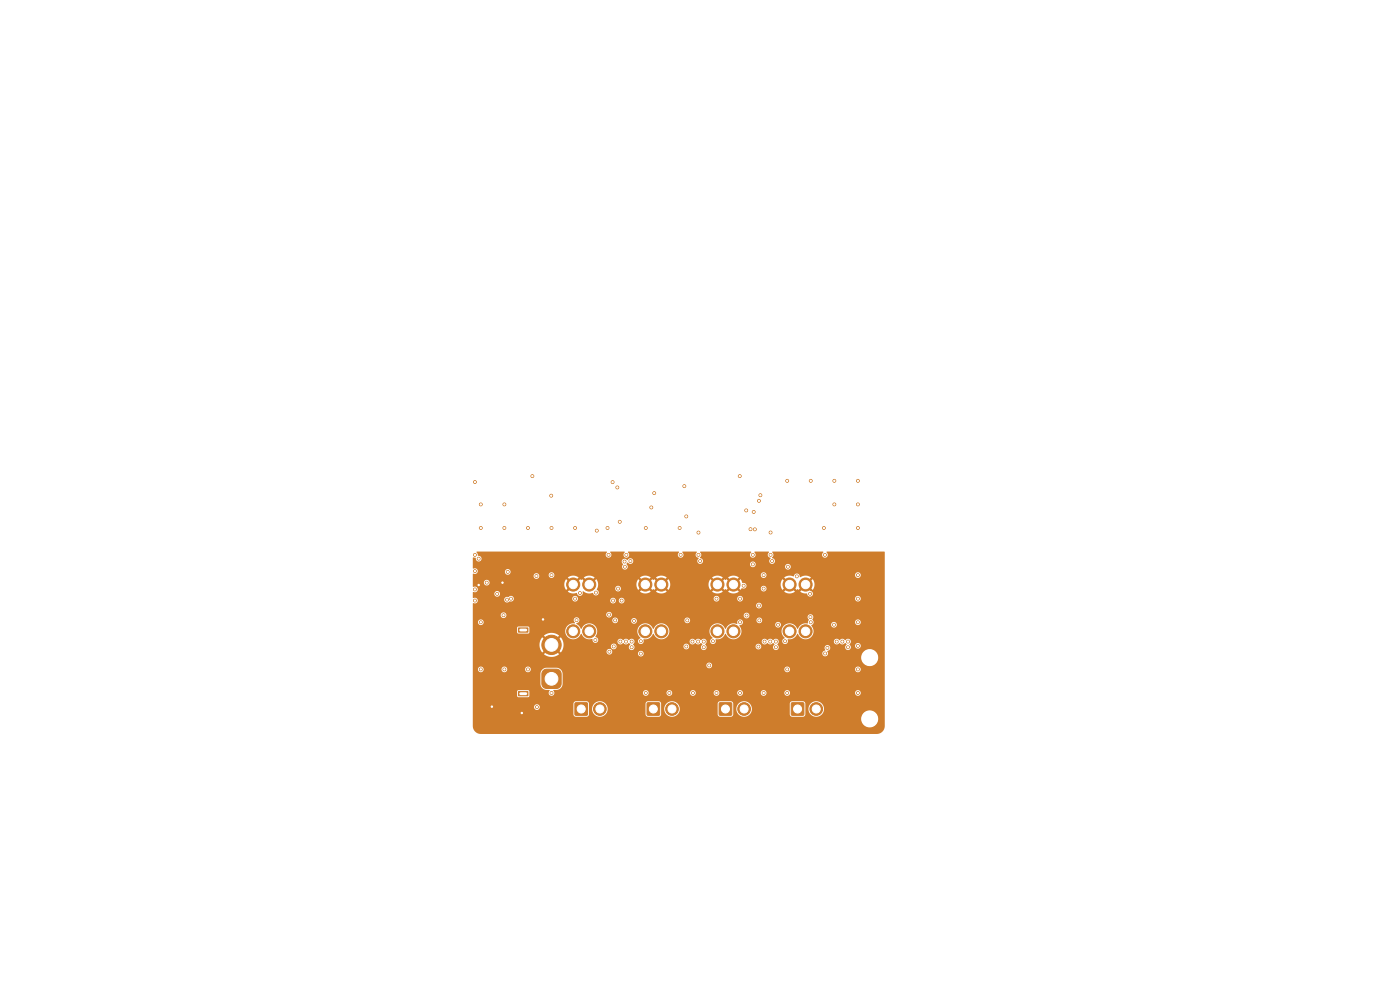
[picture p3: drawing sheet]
<svg xmlns="http://www.w3.org/2000/svg" width="297mm" height="210mm" viewBox="0 0 297 210" stroke-linecap="round" stroke-linejoin="round" font-family="sans-serif">
<g fill="#ce7d2c" stroke="#ce7d2c" stroke-width=".21">
<path d="M152.6 149.1h2.6v2.6h-2.6z"/>
<path d="M110 146.7h2v.9h-2z"/>
<path d="M110 133.2h2v.9h-2z"/>
<path d="M115.3 142.3l.5-.3h2.2a1.03 1.03 0 0 1 1 1v2a1.03 1.03 0 0 1-1 1.1h-2a1.03 1.03 0 0 1-1.1-1.1l.1-2.2z"/>
<path d="M167.9 149.1h2.6v2.6h-2.6z"/>
<path d="M122 149.1h2.6v2.6h-2.6z"/>
<path d="M137.3 149.1h2.6v2.6h-2.6z"/>
<circle cx="157.9" cy="150.4" r="1.35"/>
<circle cx="117" cy="136.8" r="2.05"/>
<circle cx="125" cy="124" r="1.39"/>
<circle cx="121.6" cy="124" r="1.39"/>
<circle cx="125" cy="133.9" r="1.39"/>
<circle cx="121.6" cy="133.9" r="1.39"/>
<circle cx="173.2" cy="150.4" r="1.35"/>
<circle cx="127.3" cy="150.4" r="1.35"/>
<circle cx="170.9" cy="124" r="1.39"/>
<circle cx="167.5" cy="124" r="1.39"/>
<circle cx="170.9" cy="133.9" r="1.39"/>
<circle cx="167.5" cy="133.9" r="1.39"/>
<circle cx="155.6" cy="124" r="1.39"/>
<circle cx="152.2" cy="124" r="1.39"/>
<circle cx="155.6" cy="133.9" r="1.39"/>
<circle cx="152.2" cy="133.9" r="1.39"/>
<circle cx="140.3" cy="124" r="1.39"/>
<circle cx="136.9" cy="124" r="1.39"/>
<circle cx="140.3" cy="133.9" r="1.39"/>
<circle cx="136.9" cy="133.9" r="1.39"/>
<circle cx="142.6" cy="150.4" r="1.35"/>
<circle cx="182" cy="102" r=".3"/>
<circle cx="161" cy="106.2" r=".3"/>
<circle cx="145.6" cy="109.5" r=".3"/>
<circle cx="102" cy="112" r=".3"/>
<circle cx="137" cy="112" r=".3"/>
<circle cx="177" cy="107" r=".3"/>
<circle cx="182" cy="107" r=".3"/>
<circle cx="160.1" cy="112.3" r=".3"/>
<circle cx="117" cy="112" r=".3"/>
<circle cx="112" cy="112" r=".3"/>
<circle cx="102" cy="107" r=".3"/>
<circle cx="163.5" cy="113" r=".3"/>
<circle cx="167" cy="102" r=".3"/>
<circle cx="144.2" cy="112" r=".3"/>
<circle cx="116.9" cy="105.2" r=".3"/>
<circle cx="159.9" cy="108.6" r=".3"/>
<circle cx="131" cy="103.4" r=".3"/>
<circle cx="112.9" cy="101" r=".3"/>
<circle cx="145.2" cy="103.1" r=".3"/>
<circle cx="182" cy="112" r=".3"/>
<circle cx="107" cy="112" r=".3"/>
<circle cx="177" cy="102" r=".3"/>
<circle cx="100.8" cy="102.3" r=".3"/>
<circle cx="148.2" cy="113" r=".3"/>
<circle cx="156.9" cy="101" r=".3"/>
<circle cx="122" cy="112" r=".3"/>
<circle cx="107" cy="107" r=".3"/>
<circle cx="174.8" cy="112" r=".3"/>
<circle cx="172" cy="102" r=".3"/>
<circle cx="128.9" cy="112" r=".3"/>
<circle cx="138.8" cy="104.6" r=".3"/>
<circle cx="130" cy="102.3" r=".3"/>
<circle cx="138.2" cy="107.6" r=".3"/>
<circle cx="161.3" cy="105" r=".3"/>
<circle cx="131.5" cy="110.7" r=".3"/>
<circle cx="126.6" cy="112.6" r=".3"/>
<circle cx="158.3" cy="108.3" r=".3"/>
<circle cx="159.2" cy="112.3" r=".3"/>
<circle cx="108.4" cy="127" r=".3"/>
<circle cx="117" cy="147" r=".3"/>
<circle cx="144.4" cy="117.7" r=".3"/>
<circle cx="167" cy="147" r=".3"/>
<circle cx="167" cy="142" r=".3"/>
<circle cx="182" cy="147" r=".3"/>
<circle cx="172" cy="132" r=".3"/>
<circle cx="166.6" cy="136" r=".3"/>
<circle cx="175.1" cy="138.6" r=".3"/>
<circle cx="132.9" cy="117.7" r=".3"/>
<circle cx="122.3" cy="131.6" r=".3"/>
<circle cx="131.6" cy="136.1" r=".3"/>
<circle cx="113.8" cy="122.2" r=".3"/>
<circle cx="152" cy="127" r=".3"/>
<circle cx="112" cy="142" r=".3"/>
<circle cx="159.7" cy="117.7" r=".3"/>
<circle cx="146.9" cy="136.1" r=".3"/>
<circle cx="129.3" cy="138.2" r=".3"/>
<circle cx="163.8" cy="119" r=".3"/>
<circle cx="136" cy="136" r=".3"/>
<circle cx="163.5" cy="117.7" r=".3"/>
<circle cx="164.6" cy="137.3" r=".3"/>
<circle cx="177.5" cy="136.1" r=".3"/>
<circle cx="182" cy="122" r=".3"/>
<circle cx="102" cy="142" r=".3"/>
<circle cx="107" cy="142" r=".3"/>
<circle cx="129.1" cy="117.7" r=".3"/>
<circle cx="126.4" cy="125.7" r=".3"/>
<circle cx="147" cy="147" r=".3"/>
<circle cx="148.1" cy="136.1" r=".3"/>
<circle cx="164.6" cy="136.1" r=".3"/>
<circle cx="100.8" cy="117.7" r=".3"/>
<circle cx="182" cy="142" r=".3"/>
<circle cx="179.9" cy="136.1" r=".3"/>
<circle cx="126.3" cy="135.8" r=".3"/>
<circle cx="162" cy="147" r=".3"/>
<circle cx="178.7" cy="136.1" r=".3"/>
<circle cx="148.5" cy="119" r=".3"/>
<circle cx="100.8" cy="121.2" r=".3"/>
<circle cx="137" cy="147" r=".3"/>
<circle cx="106.8" cy="130.5" r=".3"/>
<circle cx="133.7" cy="119" r=".3"/>
<circle cx="142" cy="147" r=".3"/>
<circle cx="165.1" cy="132.5" r=".3"/>
<circle cx="182" cy="132" r=".3"/>
<circle cx="100.8" cy="125" r=".3"/>
<circle cx="157" cy="132" r=".3"/>
<circle cx="157" cy="147" r=".3"/>
<circle cx="117" cy="122" r=".3"/>
<circle cx="151.3" cy="136" r=".3"/>
<circle cx="123" cy="125.8" r=".3"/>
<circle cx="122" cy="127" r=".3"/>
<circle cx="134" cy="136.1" r=".3"/>
<circle cx="113.9" cy="150" r=".3"/>
<circle cx="152" cy="147" r=".3"/>
<circle cx="182" cy="127" r=".3"/>
<circle cx="102" cy="132" r=".3"/>
<circle cx="132.8" cy="136.1" r=".3"/>
<circle cx="107.6" cy="127.2" r=".3"/>
<circle cx="100.8" cy="127.4" r=".3"/>
<circle cx="157" cy="127" r=".3"/>
<circle cx="134" cy="137.3" r=".3"/>
<circle cx="149.3" cy="137.3" r=".3"/>
<circle cx="150.5" cy="141.2" r=".3"/>
<circle cx="136" cy="138.7" r=".3"/>
<circle cx="162.2" cy="136.1" r=".3"/>
<circle cx="169" cy="122.3" r=".3"/>
<circle cx="182" cy="137" r=".3"/>
<circle cx="149.3" cy="136.1" r=".3"/>
<circle cx="179.9" cy="137.3" r=".3"/>
<circle cx="175" cy="117.7" r=".3"/>
<circle cx="163.4" cy="136.1" r=".3"/>
<circle cx="162" cy="122" r=".3"/>
<circle cx="148.2" cy="117.7" r=".3"/>
<circle cx="115.2" cy="131.4" r=".3"/>
<circle cx="104.4" cy="149.9" r=".3"/>
<circle cx="101.5" cy="124.1" r=".3"/>
<circle cx="110.7" cy="151.3" r=".3"/>
<circle cx="106.6" cy="123.6" r=".3"/>
<circle cx="107.7" cy="121.3" r=".3"/>
<circle cx="105.5" cy="126" r=".3"/>
<circle cx="101.6" cy="118.5" r=".3"/>
<circle cx="132.5" cy="119.1" r=".3"/>
<circle cx="103.3" cy="123.6" r=".3"/>
<circle cx="130.1" cy="127.4" r=".3"/>
<circle cx="132.6" cy="120.2" r=".3"/>
<circle cx="131.9" cy="127.4" r=".3"/>
<circle cx="134.5" cy="131.7" r=".3"/>
<circle cx="129.2" cy="130.4" r=".3"/>
<circle cx="131.1" cy="124.9" r=".3"/>
<circle cx="159.7" cy="119.7" r=".3"/>
<circle cx="157.8" cy="124.3" r=".3"/>
<circle cx="161" cy="128.5" r=".3"/>
<circle cx="167.1" cy="120.2" r=".3"/>
<circle cx="171.9" cy="130.9" r=".3"/>
<circle cx="171.9" cy="126" r=".3"/>
<circle cx="158.4" cy="130.6" r=".3"/>
<circle cx="162" cy="124.9" r=".3"/>
<circle cx="130.2" cy="137.1" r=".3"/>
<circle cx="130.5" cy="131.6" r=".3"/>
<circle cx="145.6" cy="137.1" r=".3"/>
<circle cx="145.8" cy="131.6" r=".3"/>
<circle cx="161.1" cy="131.6" r=".3"/>
<circle cx="160.9" cy="137.2" r=".3"/>
<circle cx="176.9" cy="132.5" r=".3"/>
<circle cx="175.5" cy="137.4" r=".3"/>
</g>
<path d="M101.1 117h27.6l.1 .1-.2 .2a.61 .61 0 0 0 .1 .9 .61 .61 0 0 0 .9-.1 .61 .61 0 0 0-.1-.9v-.2h2.9l.2 .1-.2 .2a.61 .61 0 0 0 .1 .9 .61 .61 0 0 0 .9-.1 .61 .61 0 0 0-.2-.9l.1-.2h10.7l.1 .1-.2 .2a.61 .61 0 0 0 .1 .9 .61 .61 0 0 0 .9-.1 .61 .61 0 0 0-.1-.9v-.2h2.9l.2 .1-.2 .2a.79 .79 0 0 0 .5 1.1 .62 .62 0 0 0-.2 1 .62 .62 0 0 0 1-.1 .62 .62 0 0 0-.5-.9v-.2a.6 .6 0 0 0 0-1l.1-.2h10.7l.1 .1-.2 .2a.61 .61 0 0 0 .1 .9 .61 .61 0 0 0 .9-.1 .61 .61 0 0 0-.1-.9v-.2h2.9l.2 .1-.2 .2a.84 .84 0 0 0 .5 1.2 .61 .61 0 0 0-.2 .9 .61 .61 0 0 0 1-.1 .61 .61 0 0 0-.4-.9l-.1-.2a.6 .6 0 0 0 0-1l.1-.2h10.7l.1 .1-.2 .2a.61 .61 0 0 0 .1 .9 .61 .61 0 0 0 .9-.1 .61 .61 0 0 0-.1-.9v-.2l12.3 .1v36.9a1.7 1.7 0 0 1-1.7 1.7h-84a1.7 1.7 0 0 1-1.7-1.7v-1.6h82.4a1.8 1.8 0 0 0 2.5 1.8 1.8 1.8 0 0 0 .4-3.1 1.8 1.8 0 0 0-2.9 1v.3h-82.4v-2.5h13a.61 .61 0 0 0 .8 .7 .61 .61 0 0 0 .2-1 .61 .61 0 0 0-1 .2v.1h-13v-.6h21.3l.1 2.3 .5 .5 2.5-.1 .2-.4 .1-1.3h.6v.2a1.65 1.65 0 0 0 2.3 1.4 1.65 1.65 0 0 0 .6-2.6h8.4l.1 2.3 .5 .5 2.5-.1 .2-.4 .1-1.3h.6a1.65 1.65 0 0 0 2.2 1.7 1.65 1.65 0 0 0 .7-2.7h8.4l.1 2.3 .5 .5 2.5-.1 .2-.4 .1-1.3h.6a1.65 1.65 0 0 0 2.2 1.7 1.65 1.65 0 0 0 .7-2.7h8.4l.1 2.3 .5 .5 2.5-.1 .2-.4 .1-1.3h.6a1.66 1.66 0 0 0 2.3 1.6 1.66 1.66 0 0 0 .4-2.8 1.66 1.66 0 0 0-2.6 .9l-.1 .3h-.6l-.1-1.1-.5-.5-2.3 .1-.5 .5h-8.4a1.65 1.65 0 0 0-1.8-.5 1.65 1.65 0 0 0-1.1 1.5h-.6l-.1-1.1-.5-.5-2.3 .1-.5 .5h-8.4l-.2-.2a1.66 1.66 0 0 0-2.7 1.2h-.6l-.1-1.1-.5-.5-2.3 .1-.5 .5h-8.4l-.2-.2a1.66 1.66 0 0 0-2.7 1.2h-.6l-.1-1.1-.5-.5-2.3 .1-.5 .5h-21.3v-2.6h9.4v1l.2 .2h2.1l.3-.3v-1l-.3-.2h-2l-.3 .3h-9.4v-3.8h14.3l.1 2.4a1.45 1.45 0 0 0 1.8 1.1h.1a.63 .63 0 0 0 .1 1.1 .63 .63 0 0 0 .9-.6h18.8v.2a.61 .61 0 0 0 .7 .5 .61 .61 0 0 0 .5-.7h3.8v.2a.61 .61 0 0 0 .7 .5 .61 .61 0 0 0 .5-.7h3.8v.2a.61 .61 0 0 0 .7 .5 .61 .61 0 0 0 .5-.7h3.8v.2a.61 .61 0 0 0 .7 .5 .61 .61 0 0 0 .5-.7h3.8v.2a.61 .61 0 0 0 .7 .5 .61 .61 0 0 0 .5-.7h3.8v.2a.61 .61 0 0 0 .7 .5 .61 .61 0 0 0 .5-.7h3.8v.2a.61 .61 0 0 0 .7 .5 .61 .61 0 0 0 .5-.7h13.8v.2a.61 .61 0 0 0 .9 .4 .61 .61 0 0 0 0-1 .61 .61 0 0 0-.9 .4h-13.8v-.1a.61 .61 0 0 0-.7-.4 .61 .61 0 0 0-.5 .5h-3.8v-.1a.61 .61 0 0 0-.7-.4 .61 .61 0 0 0-.5 .5h-3.8v-.1a.61 .61 0 0 0-.7-.4 .61 .61 0 0 0-.5 .5h-3.8v-.1a.61 .61 0 0 0-.7-.4 .61 .61 0 0 0-.5 .5h-3.8v-.1a.61 .61 0 0 0-.7-.4 .61 .61 0 0 0-.5 .5h-3.8v-.1a.61 .61 0 0 0-.7-.4 .61 .61 0 0 0-.5 .5h-3.8v-.1a.61 .61 0 0 0-.7-.4 .61 .61 0 0 0-.5 .5h-18.8l-.2-.4 .1-.1a1.43 1.43 0 0 0 1.9-1.3l-.1-2.4-.5-.8h47.6a.61 .61 0 0 0 .6 .7 .61 .61 0 0 0 .6-.7h13.8v.2a.61 .61 0 0 0 .9 .4 .61 .61 0 0 0 0-1 .61 .61 0 0 0-.9 .4h-13.8v-.1a.61 .61 0 0 0-.7-.4 .61 .61 0 0 0-.5 .5h-47.6l-.5-.2-2.4-.1a1.32 1.32 0 0 0-1.3 1.3h-14.3v-1h1.1v.2a.61 .61 0 0 0 .7 .5 .61 .61 0 0 0 .5-.7h3.8v.2a.61 .61 0 0 0 .7 .5 .61 .61 0 0 0 .5-.7h3.8v.2a.61 .61 0 0 0 .9 .4 .61 .61 0 0 0 0-1 .61 .61 0 0 0-.9 .4h-3.8v-.1a.61 .61 0 0 0-.7-.4 .61 .61 0 0 0-.5 .5h-3.8v-.1a.61 .61 0 0 0-.7-.4 .61 .61 0 0 0-.5 .5h-1.1v-.8h49.6v.1a.61 .61 0 0 0 .9 .5 .61 .61 0 0 0 0-1.1 .61 .61 0 0 0-.9 .5h-49.6v-1.7h82.4v.2a1.8 1.8 0 0 0 2.7 1.4 1.8 1.8 0 0 0 0-3 1.8 1.8 0 0 0-2.7 1.4h-82.4v-2.7h14.1l.1 .8 .5 .9 .9-.8 .3 .3-.8 .9 .1 .1a2.54 2.54 0 0 0 3.1-.1l-.8-.9 .3-.3 .9 .8 .2-.2h9.5a.6 .6 0 0 0 .4 .6 .6 .6 0 0 0 .7-.2h5.5v.1a.6 .6 0 0 0 .7 .6 .6 .6 0 0 0 .5-.8h37.9v.2a.63 .63 0 0 0 1 .4 .63 .63 0 0 0 .1-1 .61 .61 0 0 0 .6-.5 .61 .61 0 0 0-.5-.7 .61 .61 0 0 0-.7 .5l.2 .5-.4 .2-.3 .4h-37.9a.6 .6 0 0 0-.6-.4 .6 .6 0 0 0-.6 .5h-5.5v-.1a.61 .61 0 0 0-.4-.8 .61 .61 0 0 0-.7 .5h-9.5l.3-1.2h10.1a.61 .61 0 0 0 .8 .7 .61 .61 0 0 0 .2-1 .61 .61 0 0 0-1 .2v.1h-10.1a2.51 2.51 0 0 0-.5-1.8l-.9 .8-.3-.3 .8-.9-.1-.1a2.54 2.54 0 0 0-3.1 .1l.8 .9-.3 .3-.9-.8-.4 .6-.2 .9h-14.1v-3.5h9.4v1l.3 .2h2.1l.2-.2v-.4h7.6a1.74 1.74 0 0 0 1.4 1.8 1.74 1.74 0 0 0 2-1.2 1.96 1.96 0 0 0 2.4 1.1 .64 .64 0 0 0 .4 .8 .64 .64 0 0 0 .8-.3h4.1v.2a.66 .66 0 0 0 .5 .5 .66 .66 0 0 0 .7-.3h.1a.68 .68 0 0 0 1.1 0l.3 .2a.67 .67 0 0 0-.3 .9 .67 .67 0 0 0 .8 .4l.4-.4v-.4h10.4a.61 .61 0 0 0 .8 .6 .61 .61 0 0 0 .2-1 .61 .61 0 0 0-1 .2v.2h-10.4l-.3-.4a.65 .65 0 0 0 .1-1 .65 .65 0 0 0-1 .1h-.1a.82 .82 0 0 0-1.2 0 .61 .61 0 0 0-.6-.3 .61 .61 0 0 0-.5 .5h-4.1a.73 .73 0 0 0-.6-.9l.3-.6 .1-.7h8.5l.1 .7 .5 .9a.61 .61 0 0 0-.5 .7 .61 .61 0 0 0 .7 .5 .61 .61 0 0 0 .6-.6h9.7v.2a.66 .66 0 0 0 .5 .5 .66 .66 0 0 0 .7-.3h.1a.68 .68 0 0 0 1.1 0l.3 .2a.67 .67 0 0 0-.3 .9 .67 .67 0 0 0 .8 .4l.4-.4v-.4h10.4v.1a.61 .61 0 0 0 .9 .5 .61 .61 0 0 0 0-1.1 .61 .61 0 0 0-.9 .5h-10.4l-.3-.4a.65 .65 0 0 0 .1-1 .65 .65 0 0 0-1 .1h-.1a.82 .82 0 0 0-1.2 0 .61 .61 0 0 0-.6-.3 .61 .61 0 0 0-.5 .5h-9.7l-.1-.4a2.01 2.01 0 0 0 2.1-1.2 1.75 1.75 0 0 0 2 1.2 1.75 1.75 0 0 0 1.4-1.8h8.5l.1 .7 .5 .9a.61 .61 0 0 0-.5 .7 .61 .61 0 0 0 .7 .5 .61 .61 0 0 0 .6-.6h9.7v.2a.66 .66 0 0 0 .5 .5 .66 .66 0 0 0 .7-.3h.1a.68 .68 0 0 0 1.1 0l.3 .2a.67 .67 0 0 0-.3 .9 .67 .67 0 0 0 .8 .4 .79 .79 0 0 0 .1-1.3 .64 .64 0 0 0 .1-1 .64 .64 0 0 0-1 .2h-.1a.82 .82 0 0 0-1.2 0 .61 .61 0 0 0-.6-.3 .61 .61 0 0 0-.5 .5h-9.7l-.1-.4a2.01 2.01 0 0 0 2.1-1.2 1.75 1.75 0 0 0 2 1.2 1.75 1.75 0 0 0 1.4-1.8h8.5l.1 .7 .5 .9a.61 .61 0 0 0-.5 .7 .61 .61 0 0 0 .7 .5 .61 .61 0 0 0 .6-.6h9.7v.2a.66 .66 0 0 0 .5 .5 .66 .66 0 0 0 .7-.3h.1a.68 .68 0 0 0 1.1 0l.3 .2a.67 .67 0 0 0-.3 .9 .67 .67 0 0 0 .8 .4 .6 .6 0 0 0 .3-1h1v.2a.61 .61 0 0 0 .9 .4 .61 .61 0 0 0 0-1 .61 .61 0 0 0-.9 .4h-1l-.2-.1a.65 .65 0 0 0 .2-1 .65 .65 0 0 0-1 0h-.2a.82 .82 0 0 0-1.2 0 .61 .61 0 0 0-.6-.3 .61 .61 0 0 0-.5 .5h-9.7l-.1-.4a2.01 2.01 0 0 0 2.1-1.2 1.76 1.76 0 0 0 2.6 1 1.76 1.76 0 0 0 .3-2.8l.3-.2h3.9a.61 .61 0 0 0 .8 .7 .61 .61 0 0 0 .3-1 .61 .61 0 0 0-1 .2l-.1 .1h-3.9l.2-.5h8.8v.2a.61 .61 0 0 0 .9 .4 .61 .61 0 0 0 0-1 .61 .61 0 0 0-.9 .4h-8.8l-.1-.3a.37 .37 0 0 1 0-.6 .63 .63 0 0 0-.9-.6 .63 .63 0 0 0 0 1.1l-.2 .7a1.94 1.94 0 0 0-2.2 1.2 1.75 1.75 0 0 0-1.9-1.2 1.75 1.75 0 0 0-1.5 1.6h-8.5l-.5-1.1 .6-.3h7.1a.61 .61 0 0 0 .7 .7 .61 .61 0 0 0 .3-1 .61 .61 0 0 0-1 .2v.1h-7.1a.6 .6 0 0 0 0-.9h3.1v.2a.61 .61 0 0 0 .9 .4 .61 .61 0 0 0 0-1 .61 .61 0 0 0-.9 .4h-3.1a.67 .67 0 0 0-.8 .1 .67 .67 0 0 0-.2 .7 1.92 1.92 0 0 0-2.5 1.1 1.75 1.75 0 0 0-1.9-1.2 1.75 1.75 0 0 0-1.5 1.6h-8.5v-.2a1.75 1.75 0 0 0-1.6-1.4 1.75 1.75 0 0 0-1.8 1.2 1.75 1.75 0 0 0-1.9-1.2 1.75 1.75 0 0 0-1.5 1.6h-8.5v-.2a1.75 1.75 0 0 0-1.6-1.4 1.75 1.75 0 0 0-1.8 1.2l-.4-.6-.6-.5v-.1a.61 .61 0 0 0 .6-.7h7v.2a.6 .6 0 0 0 .6 .5 .6 .6 0 0 0 .6-.6h2.8v.2a.6 .6 0 0 0 .7 .5 .6 .6 0 0 0 .5-.8h10.1v.2a.61 .61 0 0 0 .9 .4 .61 .61 0 0 0 0-1 .61 .61 0 0 0-.9 .4h-10.1a.61 .61 0 0 0-.7-.4 .61 .61 0 0 0-.5 .5h-2.8v-.1a.61 .61 0 0 0-.6-.5 .61 .61 0 0 0-.6 .5h-7a.64 .64 0 0 0-1-.4 .64 .64 0 0 0 .1 1.1 1.88 1.88 0 0 0-2.1 1.6h-7.6v-.7l-.3-.2h-2l-.3 .3h-9.4v-1.3h1.1v.2a.61 .61 0 0 0 .9 .4 .61 .61 0 0 0 0-1 .61 .61 0 0 0-.9 .4h-1.1v-1.5h5.9v.2a.6 .6 0 0 0 .8 .5 .6 .6 0 0 0 .4-.8h21.2v.2a.6 .6 0 0 0 .6 .5 .6 .6 0 0 0 .6-.5h28v.2a.61 .61 0 0 0 .9 .4 .61 .61 0 0 0 0-1 .61 .61 0 0 0-.9 .4h-28a.61 .61 0 0 0-.5-.7 .61 .61 0 0 0-.7 .5h-21.2a.61 .61 0 0 0-.7-.4 .61 .61 0 0 0-.5 .5h-5.9v-2h60.1v.1a.61 .61 0 0 0 .9 .5 .61 .61 0 0 0 0-1 .61 .61 0 0 0-.9 .4h-60.1v-.4l.2-.1a.6 .6 0 0 0 .7-.1 .6 .6 0 0 0 .1-.7h5.7v.2a.68 .68 0 0 0 .5 .5 .68 .68 0 0 0 .7-.2 .61 .61 0 0 0 .8-.7h12.4v.2a.6 .6 0 0 0 .5 .5 .6 .6 0 0 0 .6-.3h7v.2a.61 .61 0 0 0 .6 .5 .61 .61 0 0 0 .6-.7h.6v.2a.61 .61 0 0 0 .9 .4 .61 .61 0 0 0 0-1h19.2v.2a.61 .61 0 0 0 .7 .5 .61 .61 0 0 0 .5-.7h3.8v.2a.61 .61 0 0 0 .7 .5 .61 .61 0 0 0 .5-.7h23.8v.2a.61 .61 0 0 0 .9 .4 .61 .61 0 0 0 0-1 .61 .61 0 0 0-.9 .4h-23.8v-.1a.61 .61 0 0 0-.7-.4 .61 .61 0 0 0-.5 .5h-3.8v-.1a.61 .61 0 0 0-.7-.4 .61 .61 0 0 0-.5 .5h-19.2l-.4-.1-.4 .2-.1 .3h-.6a.61 .61 0 0 0-.6-.5 .61 .61 0 0 0-.6 .5h-7l.1-.1a.61 .61 0 0 0-.4-.8 .61 .61 0 0 0-.8 .5h-12.4v-.1a.71 .71 0 0 0-1.2-.2l-.6 .1-.2 .4h-5.7a.73 .73 0 0 0-.9-.2l-.1-1h4.6a.61 .61 0 0 0 .8 .7 .61 .61 0 0 0 .2-1 .61 .61 0 0 0-1 .1v.2h-4.6v-.3a.66 .66 0 0 0 .9-.2 .66 .66 0 0 0-.2-.9l-.7-.1v-.9h2.4a.6 .6 0 0 0 .4 .7 .6 .6 0 0 0 .7-.3h15.9l.1 .7 .3 .5 .7-.7 .4 .4-.7 .7a3 3 0 0 0 1.9 .4 .65 .65 0 0 0 .9 .5 .65 .65 0 0 0 .3-1h.2a2.19 2.19 0 0 0 2 .4 .64 .64 0 0 0 1.1 .3 .64 .64 0 0 0-.3-1.1l.1-.2h3.8a.61 .61 0 0 0 .8 .6 .61 .61 0 0 0 .3-.9 .61 .61 0 0 0-1 .1l-.1 .2h-3.8l.2-.9h8.1l.1 .7 .3 .5 .7-.7 .4 .4-.7 .7v.1a1.88 1.88 0 0 0 2.2-.1l-.7-.7 .4-.4 .7 .7 .2-.1 .2 .1 .7-.7 .4 .4-.7 .7a1.87 1.87 0 0 0 2.2 0l-.7-.7 .4-.4 .7 .7 .3-.5 .1-.7h8.1l.1 .7 .3 .5 .7-.7 .4 .4-.7 .7v.1a1.88 1.88 0 0 0 2.2-.1l-.7-.7 .4-.4 .7 .7 .2-.1 .2 .1 .7-.7 .4 .4-.7 .7a1.87 1.87 0 0 0 2.2 0l-.7-.7 .4-.4 .7 .7 .3-.3h4a.61 .61 0 0 0 .8 .6 .61 .61 0 0 0 .3-.9 .61 .61 0 0 0-1.1 .1v.2h-3.4a.6 .6 0 0 0 .2-.9h7.4l.1 .7 .3 .5 .7-.7 .4 .4-.7 .7a1.87 1.87 0 0 0 2.2 0l-.7-.7 .4-.4 .7 .7 .2-.1 .2 .1 .7-.7 .4 .4-.7 .7 .5 .3 .9 .1a.63 .63 0 0 0 .5 .7 .63 .63 0 0 0 .7-.6 .63 .63 0 0 0-.5-.7l-.6-.5 .4-.4 .7 .7h.1a1.88 1.88 0 0 0-.1-2.2l-.7 .7-.4-.4 .7-.7v-.1a2.17 2.17 0 0 0-2.3 0l-.2-.5h11.9v.2a.61 .61 0 0 0 .9 .4 .61 .61 0 0 0 0-1 .61 .61 0 0 0-.9 .4h-11.9a.61 .61 0 0 0-.6-.2 .61 .61 0 0 0-.5 .5l-.1 .1a1.87 1.87 0 0 0-1.9 .2l.7 .7-.4 .4-.7-.7-.4 1h-7.4l-.7-.3-.4-.7-.7 .7-.4-.4 .7-.7a1.87 1.87 0 0 0-2.2 0l.7 .7-.4 .4-.7-.7-.2 .1-.2-.1-.7 .7-.4-.4 .7-.7a1.87 1.87 0 0 0-2.2 0l.7 .7-.4 .4-.7-.7-.4 1h-8.1l-.4-1-.7 .7-.4-.4 .7-.7v-.1a1.88 1.88 0 0 0-2.2 .1l.7 .7-.4 .4-.7-.7-.2 .1-.2-.1-.7 .7-.4-.4 .7-.7a1.87 1.87 0 0 0-2.2 0l.7 .7-.4 .4-.7-.7-.4 1h-8.1l-.4-1-.7 .7-.4-.4 .7-.7v-.1a1.88 1.88 0 0 0-2.2 .1l.7 .7-.4 .4-.7-.7-.2 .1-.2-.1-.7 .7-.4-.4 .7-.7a1.87 1.87 0 0 0-2.2 0l.7 .7-.4 .4-.7-.7-.4 1-15.9-.1a.61 .61 0 0 0-.4-.8 .61 .61 0 0 0-.7 .5h-2.4v-1.4h12.9v.2a.6 .6 0 0 0 .8 .5 .6 .6 0 0 0 .3-.9h2.1v.2a.61 .61 0 0 0 .7 .5 .61 .61 0 0 0 .5-.7h43.8v.2a.61 .61 0 0 0 .9 .4 .61 .61 0 0 0 0-1 .61 .61 0 0 0-.9 .4h-43.8v-.1a.61 .61 0 0 0-.7-.4 .61 .61 0 0 0-.5 .5h-2.1a.6 .6 0 0 0-.6-.3 .6 .6 0 0 0-.5 .5h-12.9v-.4h.2a.6 .6 0 0 0 .8-.5h5.8v.2a.61 .61 0 0 0 .9 .4 .61 .61 0 0 0 0-1 .61 .61 0 0 0-.9 .4h-5.7a.79 .79 0 0 0-1.1-.7v-2.2l.6 .1a.6 .6 0 0 0 .9 .6h30.1l.2 .6a.87 .87 0 0 0 .4 1.2 .65 .65 0 0 0 .6-.4 .65 .65 0 0 0-.2-.8h26.2v.2a.6 .6 0 0 0 .4 .5 .6 .6 0 0 0 .6-.2h6.4v.2a.61 .61 0 0 0 1 .4 .61 .61 0 0 0 0-1 .61 .61 0 0 0-1 .4h-6.3a.61 .61 0 0 0-.3-.9 .61 .61 0 0 0-.8 .4h-26.2l.3-.3a.62 .62 0 0 0 1 .2 .62 .62 0 0 0-.1-1 .62 .62 0 0 0-1 .3h-.1a.61 .61 0 0 0-.6-.3 .61 .61 0 0 0-.5 .5h-30a.67 .67 0 0 0 .2-.8 .67 .67 0 0 0-.7-.4z" fill="#ce7d2c"/>
<g fill="#fff" stroke="#fff" stroke-width=".21">
<circle cx="182" cy="102" r=".15"/>
<circle cx="161" cy="106.2" r=".15"/>
<circle cx="145.6" cy="109.5" r=".15"/>
<circle cx="102" cy="112" r=".15"/>
<circle cx="137" cy="112" r=".15"/>
<circle cx="177" cy="107" r=".15"/>
<circle cx="182" cy="107" r=".15"/>
<circle cx="160.1" cy="112.3" r=".15"/>
<circle cx="117" cy="112" r=".15"/>
<circle cx="112" cy="112" r=".15"/>
<circle cx="102" cy="107" r=".15"/>
<circle cx="163.5" cy="113" r=".15"/>
<circle cx="167" cy="102" r=".15"/>
<circle cx="144.2" cy="112" r=".15"/>
<circle cx="116.9" cy="105.2" r=".15"/>
<circle cx="159.9" cy="108.6" r=".15"/>
<circle cx="131" cy="103.4" r=".15"/>
<circle cx="112.9" cy="101" r=".15"/>
<circle cx="145.2" cy="103.1" r=".15"/>
<circle cx="182" cy="112" r=".15"/>
<circle cx="107" cy="112" r=".15"/>
<circle cx="177" cy="102" r=".15"/>
<circle cx="100.8" cy="102.3" r=".15"/>
<circle cx="148.2" cy="113" r=".15"/>
<circle cx="156.9" cy="101" r=".15"/>
<circle cx="122" cy="112" r=".15"/>
<circle cx="107" cy="107" r=".15"/>
<circle cx="174.8" cy="112" r=".15"/>
<circle cx="172" cy="102" r=".15"/>
<circle cx="128.9" cy="112" r=".15"/>
<circle cx="138.8" cy="104.6" r=".15"/>
<circle cx="130" cy="102.3" r=".15"/>
<circle cx="138.2" cy="107.6" r=".15"/>
<circle cx="161.3" cy="105" r=".15"/>
<circle cx="131.5" cy="110.7" r=".15"/>
<circle cx="126.6" cy="112.6" r=".15"/>
<circle cx="158.3" cy="108.3" r=".15"/>
<circle cx="159.2" cy="112.3" r=".15"/>
<circle cx="108.4" cy="127" r=".15"/>
<circle cx="117" cy="147" r=".15"/>
<circle cx="144.4" cy="117.7" r=".15"/>
<circle cx="167" cy="147" r=".15"/>
<circle cx="167" cy="142" r=".15"/>
<circle cx="182" cy="147" r=".15"/>
<circle cx="172" cy="132" r=".15"/>
<circle cx="166.6" cy="136" r=".15"/>
<circle cx="175.1" cy="138.6" r=".15"/>
<circle cx="132.9" cy="117.7" r=".15"/>
<circle cx="122.3" cy="131.6" r=".15"/>
<circle cx="131.6" cy="136.1" r=".15"/>
<circle cx="113.8" cy="122.2" r=".15"/>
<circle cx="152" cy="127" r=".15"/>
<circle cx="112" cy="142" r=".15"/>
<circle cx="159.7" cy="117.7" r=".15"/>
<circle cx="146.9" cy="136.1" r=".15"/>
<circle cx="129.3" cy="138.3" r=".15"/>
<circle cx="163.8" cy="119" r=".15"/>
<circle cx="136" cy="136" r=".15"/>
<circle cx="163.5" cy="117.7" r=".15"/>
<circle cx="164.6" cy="137.3" r=".15"/>
<circle cx="177.5" cy="136.1" r=".15"/>
<circle cx="182" cy="122" r=".15"/>
<circle cx="102" cy="142" r=".15"/>
<circle cx="107" cy="142" r=".15"/>
<circle cx="129.1" cy="117.7" r=".15"/>
<circle cx="126.4" cy="125.7" r=".15"/>
<circle cx="147" cy="147" r=".15"/>
<circle cx="148.1" cy="136.1" r=".15"/>
<circle cx="164.6" cy="136.1" r=".15"/>
<circle cx="100.8" cy="117.7" r=".15"/>
<circle cx="182" cy="142" r=".15"/>
<circle cx="179.9" cy="136.1" r=".15"/>
<circle cx="126.3" cy="135.8" r=".15"/>
<circle cx="162" cy="147" r=".15"/>
<circle cx="178.7" cy="136.1" r=".15"/>
<circle cx="148.5" cy="119" r=".15"/>
<circle cx="100.8" cy="121.2" r=".15"/>
<circle cx="137" cy="147" r=".15"/>
<circle cx="106.8" cy="130.5" r=".15"/>
<circle cx="133.7" cy="119" r=".15"/>
<circle cx="142" cy="147" r=".15"/>
<circle cx="165.1" cy="132.5" r=".15"/>
<circle cx="182" cy="132" r=".15"/>
<circle cx="100.8" cy="125" r=".15"/>
<circle cx="157" cy="132" r=".15"/>
<circle cx="157" cy="147" r=".15"/>
<circle cx="117" cy="122" r=".15"/>
<circle cx="151.3" cy="136" r=".15"/>
<circle cx="123" cy="125.8" r=".15"/>
<circle cx="122" cy="127" r=".15"/>
<circle cx="134" cy="136.1" r=".15"/>
<circle cx="113.9" cy="150" r=".15"/>
<circle cx="152" cy="147" r=".15"/>
<circle cx="182" cy="127" r=".15"/>
<circle cx="102" cy="132" r=".15"/>
<circle cx="132.8" cy="136.1" r=".15"/>
<circle cx="107.6" cy="127.2" r=".15"/>
<circle cx="100.8" cy="127.4" r=".15"/>
<circle cx="157" cy="127" r=".15"/>
<circle cx="134" cy="137.3" r=".15"/>
<circle cx="149.3" cy="137.3" r=".15"/>
<circle cx="150.5" cy="141.2" r=".15"/>
<circle cx="136" cy="138.7" r=".15"/>
<circle cx="162.2" cy="136.1" r=".15"/>
<circle cx="169" cy="122.3" r=".15"/>
<circle cx="182" cy="137" r=".15"/>
<circle cx="149.3" cy="136.1" r=".15"/>
<circle cx="179.9" cy="137.3" r=".15"/>
<circle cx="175" cy="117.7" r=".15"/>
<circle cx="163.4" cy="136.1" r=".15"/>
<circle cx="162" cy="122" r=".15"/>
<circle cx="148.2" cy="117.7" r=".15"/>
<circle cx="115.2" cy="131.4" r=".15"/>
<circle cx="104.3" cy="149.9" r=".15"/>
<circle cx="101.6" cy="124.1" r=".15"/>
<circle cx="110.7" cy="151.3" r=".15"/>
<circle cx="106.6" cy="123.6" r=".15"/>
<circle cx="107.7" cy="121.3" r=".15"/>
<circle cx="105.5" cy="126" r=".15"/>
<circle cx="101.6" cy="118.5" r=".15"/>
<circle cx="132.5" cy="119.1" r=".15"/>
<circle cx="103.3" cy="123.6" r=".15"/>
<circle cx="130.1" cy="127.4" r=".15"/>
<circle cx="132.6" cy="120.2" r=".15"/>
<circle cx="131.9" cy="127.4" r=".15"/>
<circle cx="134.5" cy="131.7" r=".15"/>
<circle cx="129.2" cy="130.4" r=".15"/>
<circle cx="131.1" cy="124.9" r=".15"/>
<circle cx="159.7" cy="119.7" r=".15"/>
<circle cx="157.8" cy="124.3" r=".15"/>
<circle cx="161" cy="128.5" r=".15"/>
<circle cx="167.1" cy="120.2" r=".15"/>
<circle cx="171.9" cy="130.9" r=".15"/>
<circle cx="171.9" cy="126" r=".15"/>
<circle cx="158.4" cy="130.6" r=".15"/>
<circle cx="162" cy="124.9" r=".15"/>
<circle cx="130.2" cy="137.1" r=".15"/>
<circle cx="130.5" cy="131.6" r=".15"/>
<circle cx="145.6" cy="137.1" r=".15"/>
<circle cx="145.8" cy="131.6" r=".15"/>
<circle cx="161.1" cy="131.6" r=".15"/>
<circle cx="160.9" cy="137.2" r=".15"/>
<circle cx="176.9" cy="132.5" r=".15"/>
<circle cx="175.5" cy="137.4" r=".15"/>
<circle cx="153.9" cy="150.4" r=".85"/>
<circle cx="157.9" cy="150.4" r=".85"/>
<circle cx="117" cy="144" r="1.35"/>
<circle cx="117" cy="136.8" r="1.35"/>
<circle cx="184.5" cy="139.5" r="1.6"/>
<circle cx="103.5" cy="103.5" r="1.6"/>
<circle cx="125" cy="124" r=".89"/>
<circle cx="121.6" cy="124" r=".89"/>
<circle cx="125" cy="133.9" r=".89"/>
<circle cx="121.6" cy="133.9" r=".89"/>
<circle cx="169.2" cy="150.4" r=".85"/>
<circle cx="173.2" cy="150.4" r=".85"/>
<circle cx="123.3" cy="150.4" r=".85"/>
<circle cx="127.3" cy="150.4" r=".85"/>
<circle cx="170.9" cy="124" r=".89"/>
<circle cx="167.5" cy="124" r=".89"/>
<circle cx="170.9" cy="133.9" r=".89"/>
<circle cx="167.5" cy="133.9" r=".89"/>
<circle cx="155.6" cy="124" r=".89"/>
<circle cx="152.2" cy="124" r=".89"/>
<circle cx="155.6" cy="133.9" r=".89"/>
<circle cx="152.2" cy="133.9" r=".89"/>
<circle cx="140.3" cy="124" r=".89"/>
<circle cx="136.9" cy="124" r=".89"/>
<circle cx="140.3" cy="133.9" r=".89"/>
<circle cx="136.9" cy="133.9" r=".89"/>
<circle cx="138.6" cy="150.4" r=".85"/>
<circle cx="142.6" cy="150.4" r=".85"/>
<circle cx="184.5" cy="152.5" r="1.6"/>
</g>
<path d="M110.5 133.7h1.1M110.5 147.2h1.1" fill="none" stroke="#fff" stroke-width=".6"/>
</svg>
